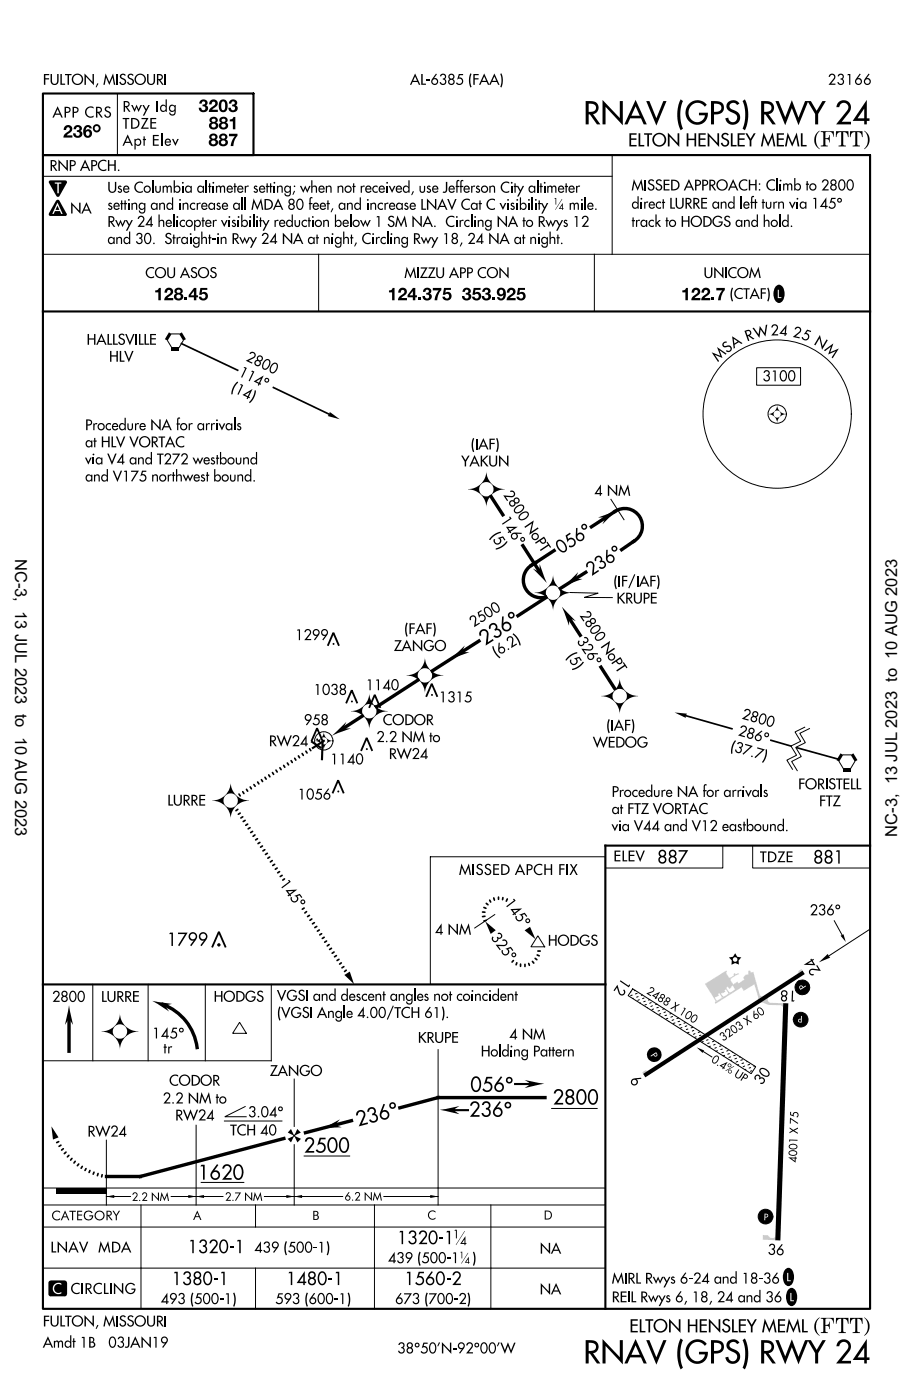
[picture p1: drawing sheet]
<svg xmlns="http://www.w3.org/2000/svg" width="137mm" height="210mm" viewBox="0 0 137 210" stroke-linecap="round" stroke-linejoin="round" font-family="sans-serif">
<defs><g id="words">
<g font-size="3.6">
<text x="87.3" y="18.6">RNAV (GPS) RWY 24</text>
<text x="87.3" y="204.1">RNAV (GPS) RWY 24</text>
</g>
<g font-size="2.5">
<text x="2.3" y="83.6" transform="rotate(90 2.3 83.6)">NC-3, 13 JUL 2023 to 10 AUG 2023</text>
<text x="134.3" y="125.2" transform="rotate(-90 134.3 125.2)">NC-3, 13 JUL 2023 to 10 AUG 2023</text>
</g>
<g font-size="2.4">
<text x="121.7" y="21.9">(FTT)</text>
<text x="121.7" y="199.5">(FTT)</text>
</g>
<g font-size="2.3">
<text x="74" y="95.8" transform="rotate(-33 74 95.8)">3</text>
<text x="75.5" y="94.8" transform="rotate(-33 75.5 94.8)">6 °</text>
<text x="72.6" y="96.7" transform="rotate(-33 72.6 96.7)">2</text>
<text x="56.9" y="167.8" transform="rotate(-15 56.9 167.8)">6 °</text>
<text x="70.2" y="167.2">236°</text>
<text x="70.4" y="163.4">056°</text>
<text x="82.7" y="165.3">2800</text>
<text x="45.5" y="172.5">2500</text>
<text x="53.6" y="168.6" transform="rotate(-15 53.6 168.6)">2</text>
<text x="55.2" y="168.2" transform="rotate(-15 55.2 168.2)">3</text>
<text x="29.6" y="176.6">1620</text>
</g>
<g font-size="2">
<text x="29.7" y="16.8">3203</text>
<text x="9.4" y="20.6">236°</text>
<text x="31.2" y="21.9">887</text>
<text x="31.2" y="19.4">881</text>
<text x="94" y="21.9">ELTON HENSLEY MEML</text>
<text x="23" y="44.9">128.45</text>
<text x="58" y="44.9">124.375</text>
<text x="69.4" y="44.9">353.925</text>
<text x="101.9" y="44.9">122.7</text>
<text x="84" y="83" transform="rotate(-34 84 83)">0</text>
<text x="85.3" y="82.1" transform="rotate(-34 85.3 82.1)">5</text>
<text x="86.5" y="81.3" transform="rotate(-34 86.5 81.3)">6 °</text>
<text x="88.5" y="86.3" transform="rotate(-34 88.5 86.3)">2</text>
<text x="89.8" y="85.4" transform="rotate(-34 89.8 85.4)">3</text>
<text x="91.1" y="84.6" transform="rotate(-34 91.1 84.6)">6 °</text>
<text x="98.4" y="129.2">887</text>
<text x="121.7" y="129.3">881</text>
<text x="25" y="141.6">1799</text>
<text x="28.1" y="187.6">1320-1</text>
<text x="59.5" y="186.2">1320-1</text>
<text x="25.7" y="192.3">1380-1</text>
<text x="42.9" y="192.3">1480-1</text>
<text x="60.5" y="192.3">1560-2</text>
<text x="94.2" y="199.4">ELTON HENSLEY MEML</text>
</g>
<g font-size="1.7">
<text x="6.4" y="12.7">FULTON, MISSOURI</text>
<text x="7.9" y="17.6">APP CRS</text>
<text x="18.4" y="16.7">Rwy Idg</text>
<text x="61.4" y="12.7">AL-6385 (FAA)</text>
<text x="123.9" y="12.7">23166</text>
<text x="18.4" y="21.8">Apt Elev</text>
<text x="18.4" y="19.3">TDZE</text>
<text x="7.4" y="25.6">RNP APCH.</text>
<text x="16.1" y="28.8">Use Columbia altimeter setting; when not received, use Jefferson City altimeter</text>
<text x="94.5" y="28.5">MISSED APPROACH: Climb to 2800</text>
<text x="16.1" y="34">Rwy 24 helicopter visibility reduction below 1 SM NA. Circling NA to Rwys 12</text>
<text x="16.1" y="31.4">setting and increase all MDA 80 feet, and increase LNAV Cat C visibility</text>
<text x="86" y="31.4">mile.</text>
<text x="94.5" y="34">track to HODGS and hold.</text>
<text x="94.5" y="31.2">direct LURRE and left turn via 145°</text>
<text x="16.1" y="36.5">and 30.</text>
<text x="24.1" y="36.5">Straight-in Rwy 24 NA at night, Circling Rwy 18, 24 NA at night.</text>
<text x="13" y="51.6">HALLSVILLE</text>
<text x="36.7" y="53.9" transform="rotate(26 36.7 53.9)">2</text>
<text x="108.9" y="52.9" transform="rotate(-38 108.9 52.9)">S</text>
<text x="109.8" y="52.2" transform="rotate(-32 109.8 52.2)">A</text>
<text x="111.8" y="51.1" transform="rotate(-19 111.8 51.1)">R</text>
<text x="113" y="50.7" transform="rotate(-13 113 50.7)">W</text>
<text x="115.3" y="50.2" transform="rotate(-1 115.3 50.2)">2</text>
<text x="118.6" y="50.4" transform="rotate(12 118.6 50.4)">2</text>
<text x="121.7" y="51.5" transform="rotate(31 121.7 51.5)">N</text>
<text x="123.3" y="52.4" transform="rotate(43 123.3 52.4)">M</text>
<text x="16.3" y="54.1">HLV</text>
<text x="34.5" y="58.5" transform="rotate(26 34.5 58.5)">(1</text>
<text x="35.6" y="56.2" transform="rotate(26 35.6 56.2)">1</text>
<text x="36.2" y="59.3" transform="rotate(26 36.2 59.3)">4 )</text>
<text x="37.8" y="54.5" transform="rotate(26 37.8 54.5)">8</text>
<text x="37.8" y="57.3" transform="rotate(26 37.8 57.3)">4 °</text>
<text x="38.9" y="55" transform="rotate(26 38.9 55)">0</text>
<text x="107.5" y="54.2" transform="rotate(-44 107.5 54.2)">M</text>
<text x="114.1" y="57.1">3100</text>
<text x="12.7" y="64.4">Procedure NA for arrivals</text>
<text x="12.7" y="69.5">via V4 and T272 westbound</text>
<text x="12.7" y="67">at HLV VORTAC</text>
<text x="69" y="69.8">YAKUN</text>
<text x="12.7" y="72.1">and V175 northwest bound.</text>
<text x="74.8" y="77.9" transform="rotate(56 74.8 77.9)">1</text>
<text x="75.3" y="74.1" transform="rotate(56 75.3 74.1)">2</text>
<text x="76" y="75.1" transform="rotate(56 76 75.1)">8</text>
<text x="76.7" y="76.1" transform="rotate(56 76.7 76.1)">0</text>
<text x="77.4" y="77.2" transform="rotate(56 77.4 77.2)">0 N o PT</text>
<text x="73.3" y="80.3" transform="rotate(56 73.3 80.3)">(5 )</text>
<text x="75.5" y="79" transform="rotate(56 75.5 79)">4</text>
<text x="76.2" y="80" transform="rotate(56 76.2 80)">6 °</text>
<text x="44.2" y="95.8">1299</text>
<text x="70.9" y="93.9" transform="rotate(-32 70.9 93.9)">2</text>
<text x="71.9" y="93.3" transform="rotate(-32 71.9 93.3)">5</text>
<text x="73" y="92.6" transform="rotate(-32 73 92.6)">0</text>
<text x="74.1" y="92" transform="rotate(-32 74.1 92)">0</text>
<text x="86.3" y="96" transform="rotate(56 86.3 96)">3</text>
<text x="86.7" y="92.1" transform="rotate(56 86.7 92.1)">2</text>
<text x="87.4" y="93.1" transform="rotate(56 87.4 93.1)">8</text>
<text x="88.1" y="94.2" transform="rotate(56 88.1 94.2)">0</text>
<text x="88.8" y="95.2" transform="rotate(56 88.8 95.2)">0 N o PT</text>
<text x="92.3" y="90.3">KRUPE</text>
<text x="58.9" y="97.4">ZANGO</text>
<text x="74.3" y="98.4" transform="rotate(-32 74.3 98.4)">(6 .2 )</text>
<text x="84.8" y="98.3" transform="rotate(56 84.8 98.3)">(5 )</text>
<text x="87" y="97" transform="rotate(56 87 97)">2</text>
<text x="87.7" y="98" transform="rotate(56 87.7 98)">6 °</text>
<text x="47" y="104">1038</text>
<text x="54.8" y="103.3">1140</text>
<text x="65.7" y="105.1">1315</text>
<text x="110.9" y="107.6" transform="rotate(16 110.9 107.6)">2</text>
<text x="112.1" y="107.9" transform="rotate(16 112.1 107.9)">8</text>
<text x="40.3" y="111.7">RW24</text>
<text x="45.5" y="108.5">958</text>
<text x="56.3" y="111.1">2.2 NM to</text>
<text x="57.3" y="108.5">CODOR</text>
<text x="58.2" y="113.6">RW24</text>
<text x="88.7" y="111.9">WEDOG</text>
<text x="110.4" y="110" transform="rotate(16 110.4 110)">2</text>
<text x="111" y="112.9" transform="rotate(16 111 112.9)">7 .7 )</text>
<text x="111.6" y="110.4" transform="rotate(16 111.6 110.4)">8</text>
<text x="112.8" y="110.7" transform="rotate(16 112.8 110.7)">6 °</text>
<text x="113.3" y="108.2" transform="rotate(16 113.3 108.2)">0</text>
<text x="44.6" y="119.7">1056</text>
<text x="49.4" y="114.4">1140</text>
<text x="91.6" y="119.3">Procedure NA for arrivals</text>
<text x="119.5" y="118.1">FORISTELL</text>
<text x="25.1" y="120.6">LURRE</text>
<text x="91.6" y="124.4">via V44 and V12 eastbound.</text>
<text x="91.6" y="121.8">at FTZ VORTAC</text>
<text x="122.6" y="120.7">FTZ</text>
<text x="68.7" y="131">MISSED APCH FIX</text>
<text x="91.8" y="128.9">ELEV</text>
<text x="113.7" y="129.1">TDZE</text>
<text x="41.8" y="132.4" transform="rotate(53 41.8 132.4)">1</text>
<text x="42.5" y="133.4" transform="rotate(53 42.5 133.4)">4</text>
<text x="43.3" y="134.4" transform="rotate(53 43.3 134.4)">5 °</text>
<text x="75.4" y="135.2" transform="rotate(53 75.4 135.2)">1</text>
<text x="76.2" y="136.2" transform="rotate(53 76.2 136.2)">4</text>
<text x="77" y="137.2" transform="rotate(53 77 137.2)">5 °</text>
<text x="121.2" y="137">236°</text>
<text x="73.4" y="140.3" transform="rotate(53 73.4 140.3)">3</text>
<text x="74.1" y="141.3" transform="rotate(53 74.1 141.3)">2</text>
<text x="74.9" y="142.3" transform="rotate(53 74.9 142.3)">5 °</text>
<text x="82" y="141.6">HODGS</text>
<text x="7.8" y="150">2800</text>
<text x="15.1" y="150">LURRE</text>
<text x="32" y="149.9">HODGS</text>
<text x="41.5" y="149.8">VGSI and descent angles not coincident</text>
<text x="92.5" y="147.3" transform="rotate(124 92.5 147.3)">2</text>
<text x="93.2" y="146.3" transform="rotate(124 93.2 146.3)">1</text>
<text x="119.3" y="148.3" transform="rotate(-178 119.3 148.3)">1</text>
<text x="122.3" y="144.4" transform="rotate(-122 122.3 144.4)">4</text>
<text x="122.9" y="145.4" transform="rotate(-122 122.9 145.4)">2</text>
<text x="22.8" y="155.4">145°</text>
<text x="41.5" y="152.4">(VGSI Angle 4.00/TCH 61).</text>
<text x="24.5" y="157.7">tr</text>
<text x="40.4" y="161.1">ZANGO</text>
<text x="62.5" y="156.1">KRUPE</text>
<text x="72" y="158.1">Holding Pattern</text>
<text x="94.2" y="161.8" transform="rotate(48 94.2 161.8)">6</text>
<text x="114.7" y="161.5" transform="rotate(-55 114.7 161.5)">0</text>
<text x="24.4" y="165.2">2.2 NM to</text>
<text x="25.3" y="162.5">CODOR</text>
<text x="26.2" y="167.7">RW24</text>
<text x="37.1" y="167.2">3.04°</text>
<text x="114" y="162.5" transform="rotate(-55 114 162.5)">3</text>
<text x="13.1" y="170.1">RW24</text>
<text x="34.5" y="169.9">TCH 40</text>
<text x="38.1" y="187.5">439 (500-1)</text>
<text x="58.1" y="189.1">439 (500-1</text>
<text x="114.9" y="187.8" transform="rotate(2 114.9 187.8)">3</text>
<text x="24.1" y="195.2">493 (500-1)</text>
<text x="41.2" y="195.2">593 (600-1)</text>
<text x="59.1" y="195.2">673 (700-2)</text>
<text x="91.6" y="194.9">REIL Rwys 6, 18, 24 and 36</text>
<text x="91.6" y="192.1">MIRL Rwys 6-24 and 18-36</text>
<text x="6.4" y="198.5">FULTON, MISSOURI</text>
<text x="6.4" y="201.7">Amdt 1B</text>
<text x="16.7" y="201.7">03JAN19</text>
<text x="59.5" y="202.6">38°50'N-92°00'W</text>
</g>
<g font-size="1.7" fill="#fff">
<text x="8.2" y="28.9">T</text>
<text x="7.9" y="32">A NA</text>
<text x="7.8" y="193.7">C CIRCLING</text>
</g>
<g font-size="1.6">
<text x="21.7" y="41.6">COU ASOS</text>
<text x="60.5" y="41.6">MIZZU APP CON</text>
<text x="105.3" y="41.6">UNICOM</text>
</g>
<text font-size="1.5" x="7.7" y="182.6">CATEGORY</text>
<g font-size="1.4">
<text x="28.9" y="182.6">A</text>
<text x="46.7" y="182.6">B</text>
<text x="63.9" y="182.5">C</text>
<text x="81.4" y="182.5">D</text>
</g>
<g font-size="1.3" fill="#fff">
<text x="116.3" y="44.6">L</text>
<text x="117.7" y="191.8">L</text>
<text x="118.2" y="194.8">L</text>
</g>
<g font-size="1.3">
<text x="96.7" y="148.6" transform="rotate(32 96.7 148.6)">2</text>
<text x="97.5" y="149.2" transform="rotate(32 97.5 149.2)">4</text>
<text x="98.3" y="149.7" transform="rotate(32 98.3 149.7)">8</text>
<text x="99.1" y="150.2" transform="rotate(32 99.1 150.2)">8 X 1</text>
<text x="102.3" y="152.2" transform="rotate(32 102.3 152.2)">0</text>
<text x="103.1" y="152.7" transform="rotate(32 103.1 152.7)">0</text>
<text x="108.2" y="155.9" transform="rotate(-34 108.2 155.9)">3</text>
<text x="109" y="155.4" transform="rotate(-34 109 155.4)">2</text>
<text x="109.8" y="154.8" transform="rotate(-34 109.8 154.8)">0</text>
<text x="110.6" y="154.3" transform="rotate(-34 110.6 154.3)">3 X 6</text>
<text x="113.8" y="152.2" transform="rotate(-34 113.8 152.2)">0</text>
<text x="106.4" y="158.9" transform="rotate(32 106.4 158.9)">0 .4 % UP</text>
<text x="119.5" y="167.3" transform="rotate(-88 119.5 167.3)">5</text>
<text x="119.3" y="173.1" transform="rotate(-88 119.3 173.1)">0</text>
<text x="119.3" y="172.1" transform="rotate(-88 119.3 172.1)">0</text>
<text x="119.4" y="171.2" transform="rotate(-88 119.4 171.2)">1 X 7</text>
<text x="19.7" y="179.7">2.2 NM</text>
<text x="33.7" y="179.7">2.7 NM</text>
<text x="51.6" y="179.7">6.2 NM</text>
<text x="119.3" y="174" transform="rotate(-88 119.3 174)">4</text>
<text x="67.8" y="185.4">1</text>
</g>
<g font-size="1">
<text x="82.8" y="30.6">1</text>
<text x="68.7" y="188.4">1</text>
</g>
<g font-size="1" fill="#fff">
<text x="120.7" y="147.7" transform="rotate(-123 120.7 147.7)">P</text>
<text x="120.1" y="152" transform="rotate(-178 120.1 152)">P</text>
<text x="97.3" y="158" transform="rotate(57 97.3 158)">P</text>
<text x="114.3" y="182.6" transform="rotate(2 114.3 182.6)">P</text>
</g>
</g></defs>
<g fill="#cfcfcf">
<path d="M114.2 184.8l.7 .1 .4 .4h.6l.2-.2-.1 .5h-1.8z" fill-rule="evenodd"/>
<path d="M113.7 150.1l1.3-.8a.54 .54 0 0 0 .3 .8l1.9 .1 .1 .7-.4-.4-1.9-.1a1.44 1.44 0 0 0-1.3-.3z" fill-rule="evenodd"/>
<path d="M96.1 160.5l.5-.3 .5 .1-.8 .4z" fill-rule="evenodd"/>
<path d="M119.5 145.3l.5-.3 .1 .3-.7 .5z" fill-rule="evenodd"/>
<path d="M105.5 147.3l3.2-2 .1 .1v.3l.4 .7 .6-.4-.1-.2 .3-.2 .1 .2 .4-.2 .1 .2-1.2 .7-.1 .2 .5 .6-.2 .3-.2 .1 .1 .1-.3 .2-.3-.3-.1 .1v.2l.4 .5h.2l-.4 .2-.3-.5h-.2l.1 .2-.7 .4 .3 .3h.2l-.4 .3v-.2l-.3-.6-.2 .2 .1 .2-.6 .4 .3 .4-.2 .1-.1-.2z" fill-rule="evenodd"/>
<path d="M107.1 149.9l2.8-1.8 .1-.1-.4-.4 .2-.3 .6-.4 .1 .3 .9-.6-.2-.2 .4-.5 .4-.1v-.5h.3l.1 .3 .3-.1 1 3.5 .4 .1-.6 .5-.1-.4-.5-1.9-1.6 1-.3-.5-3.9 2.4-.1-.1z" fill-rule="evenodd"/>
</g>
<g fill="none" stroke="#000" stroke-width=".15">
<path d="M25.1 51l.6 1M25.7 50h1.1M27.4 51l-.6 1M113.2 55h6.6v2.7h-6.6zM91.4 74.7l2 3.1M85.3 88.7l4.2 .1-2 .6h4.1M120.4 108.8l-1.4 .8 .8 1.4-1.4 .7 .8 1.3-1.4 .8 .8 1.3M121.2 109.1l-1.5 .7 .8 1.4-1.4 .7 .8 1.3-1.4 .8 .8 1.4M125.6 114l.6 1M126.2 113h1.1M127.9 114l-.6 1M74.1 136.9l-3 2"/>
<path d="M124.9 137.8l1.2 2.3M130.2 139.1l-6.5 4.2M35.9 153l1 1.7h-2.1zM65.6 157.1v23.3M80.5 140.1l1 1.6h-2zM94.6 148.9l-.2 .1M94.7 148l18.4 11.7-.7 1-18.4-11.7zM94.8 149.4l-.1 .1M95.1 148.2l-.2 .1M95.4 148.7l-.3 .1M95.5 149.2l-.2 .1M95.7 149.6l-.2 .1"/>
<path d="M95.9 150.1h-.1M96.1 148.9l-.1 .1M96.4 149.4l-.2 .1M96.6 149.9h-.2M96.8 150.3l-.3 .1M96.9 150.8v.1M97.6 150.5l-.2 .1M97.8 151l-.2 .1M98 151.5h-.1M98.7 151.3h-.2M98.9 151.7l-.3 .1M100.1 152.9h.1"/>
<path d="M101 153.1l-.2 .1M101.7 152.9h-.2M101.9 153.3l-.2 .1M102.1 153.8l-.3 .1M102.8 153.5l-.3 .1M103 154l-.3 .1M103.1 154.5l-.2 .1M103.8 154.2l-.2 .1M104 154.7l-.2 .1M104.2 155.2l-.2 .1M104.8 154.5h-.3M104.9 154.9l-.2 .1"/>
<path d="M105.1 155.4l-.2 .1M105.2 157.4l1.3 .8M105.3 155.9l-.3 .1M105.8 155.1l-.2 .1M106 155.6l-.3 .1M106.2 156.1l-.3 .1M106.3 156.6l-.2 .1M106.9 155.9h-.3M107 156.3l-.2 .1M107.2 156.8l-.2 .1M107.4 157.3l-.3 .1M107.9 156.5l-.2 .1"/>
<path d="M108.1 157l-.2 .1M108.3 157.5l-.3 .1M108.6 156.8h.1M109 157.2l-.2 .1M109.2 157.7l-.3 .1M109.7 157.5h.1M113 159.6h-.2M15.9 179.1h3.6M15.9 170.7v9.7M25.6 179.1h7.8M29.4 168.4v12M30.1 177h6.4"/>
<path d="M33.6 167.8h8.6M36.7 165.6l-3.1 1.6h3.2M39.6 179.1h11.7M44 161.5v7.1M44 171.3v9.1M45.5 173h6.8M57.5 179.1h8.1M82.6 165.9h6.8"/>
<circle cx="116.3" cy="62" r="1.37"/>
<circle cx="116.3" cy="62" r="11.1"/>
<circle cx="48.5" cy="110.9" r="1.37"/>
<circle cx="119.8" cy="152.6" r="1.1"/>
<circle cx="120.1" cy="147.8" r="1.1"/>
<circle cx="114.6" cy="182.1" r="1.1"/>
</g>
<g fill="#000">
<path d="M84.1 29.8l-1 1.6zM25.3 49.8l.4 .2-.6 1-.4-.2zM25.7 52h1.1v.5h-1.1zM26.8 50l.4-.2 .6 1-.4 .2zM49.4 61.7l1.5 1.1-1.8-.5 .2-.3zM101 106.6l1.8 .2-.2 .3v.4zM125.8 112.8l.4 .2-.6 1-.4-.2zM126.2 115h1.1v.5h-1.1zM127.3 113l.4-.2 .6 1-.4 .2zM72.6 137.9l1.6 1.3-.8 .6zM51.5 145.9l.9-.5 .6 1.9zM78.5 139.3l.8-.6 .8 1.9z"/>
<path d="M104.3 156.8l1.1 .4-.2 .4zM117.2 150.2h.8l-1.2 35.5-.8-.1zM96.3 160.7l23.8-15.4 .4 .5-23.9 15.5zM122.6 144l1.3-1.2 .4 .5zM125.8 140.1l.4-.3 .4 1.2zM7.7 168.6l1.1 1.6-.9 .4zM8.4 177.8h7.5v.9h-7.5zM15.9 179.1l1.2-.2v.4zM29.4 179.1l1.2-.2v.4zM28.2 178.9l1.2 .2-1.2 .2zM44 179.1l1.2-.2v.4zM42.8 178.9l1.2 .2-1.2 .2z"/>
<path d="M44.5 169l.5 .5-1 .5zM43 170.5l1-.5-.4 1zM44 170l1.1 .5-.6 .5zM43.6 169l.4 1-.9-.5zM64.4 178.9l1.2 .2-1.2 .2zM69.5 184.2l-1.2 2.2zM70 187.5l-.9 1.6z"/>
<path d="M8.6 15.9l-.8 1.7h.3l.1-.4h.8l.2 .4h.2zM8.6 16.3l.3 .7h-.6z" fill-rule="evenodd"/>
<path d="M12.6 11l1.3 1.3v-1.2h.2v1.7l-1.2-1.3v1.2h-.3z" fill-rule="evenodd"/>
<path d="M15.8 11l.6 1.3 .5-1.3 .4 1.7h-.3l-.1-1.1-.5 1.1-.5-1.1-.2 1.1h-.2z" fill-rule="evenodd"/>
<path d="M24.1 20h.2v1.8h-.2z" fill-rule="evenodd"/>
<path d="M24.8 14.9v1a.5 .5 0 0 0-.7 0 .5 .5 0 0 0 0 .7 .5 .5 0 0 0 .7 0v.1h.2v-1.8zM24.1 16.2a.36 .36 0 0 1 .7 0 .36 .36 0 0 1-.7 0z" fill-rule="evenodd"/>
<path d="M62.1 11l-.7 1.7h.2l.2-.4h.7l.2 .4h.2zM62.1 11.4l.3 .7h-.6z" fill-rule="evenodd"/>
<path d="M70.4 11l.2 .1a2.55 2.55 0 0 0 0 1.9l-.2 .1a2.56 2.56 0 0 1 0-2.1z" fill-rule="evenodd"/>
<path d="M72.5 11l-.8 1.7h.2l.2-.4h.7l.2 .4h.3zM72.5 11.4l.3 .7h-.6z" fill-rule="evenodd"/>
<path d="M74 11l-.8 1.7h.2l.2-.4h.8l.2 .4h.2zM74 11.4l.3 .7h-.6z" fill-rule="evenodd"/>
<path d="M74.9 11.1l.1-.1a2.56 2.56 0 0 1 0 2.1l-.1-.1a2.55 2.55 0 0 0 0-1.9z" fill-rule="evenodd"/>
<path d="M90.2 15l2.6 2.7v-2.6h.4v3.7l-2.6-2.8v2.6h-.4z" fill-rule="evenodd"/>
<path d="M95.1 14.9l-1.6 3.7h.4l.4-.9h1.6l.4 .9h.5zM95.1 15.9l.7 1.4h-1.3z" fill-rule="evenodd"/>
<path d="M101.9 14.9l.3 .2a5.5 5.5 0 0 0 0 4.1l-.3 .3a5.5 5.5 0 0 1 0-4.6z" fill-rule="evenodd"/>
<path d="M111.1 15.1l.4-.2a5.5 5.5 0 0 1 0 4.6l-.4-.3a5.5 5.5 0 0 0 0-4.1z" fill-rule="evenodd"/>
<path d="M129.7 14.9l-2.1 3.2h1.8v.5h.3v-.5h.4v-.4h-.4zM129.3 16.3l.1 1.4h-1z" fill-rule="evenodd"/>
<path d="M8.4 30a.26 .26 0 0 1 .5 0l1 1.9a.24 .24 0 0 1 .1 .3 .24 .24 0 0 1-.2 .1h-2.2a.26 .26 0 0 1-.3-.4z" fill-rule="evenodd"/>
<path d="M8.7 23.9l1.2 1.2v-1.1h.3v1.6l-1.2-1.2v1.2h-.3z" fill-rule="evenodd"/>
<path d="M7.4 27.1l2.3-.1a.27 .27 0 0 1 .3 .4l-1.1 1.9a.28 .28 0 0 1-.5 0l-1.1-2z" fill-rule="evenodd"/>
<path d="M10.6 30.3l1.2 1.2v-1.2h.3v1.7l-1.2-1.3v1.3h-.3z" fill-rule="evenodd"/>
<path d="M12.7 23.9l-.7 1.7h.2l.2-.4h.7l.2 .4h.2zM12.7 24.3l.3 .7h-.6z" fill-rule="evenodd"/>
<path d="M12.9 30.3l-.7 1.7h.2l.2-.5h.7l.2 .5h.2zM12.9 30.7l.3 .7h-.5z" fill-rule="evenodd"/>
<path d="M19.3 34.7v.9a.5 .5 0 0 0-.7 0 .5 .5 0 0 0 0 .7 .5 .5 0 0 0 .7 .1v.1h.2v-1.8zM18.6 36a.4 .4 0 0 1 .8 0 .4 .4 0 0 1-.8 0z" fill-rule="evenodd"/>
<path d="M22.8 27h.2v1.8h-.2z" fill-rule="evenodd"/>
<path d="M23.7 32.1h.2v1l.3-.2 .4 .2v.9h-.2v-.6a.27 .27 0 0 0-.3-.3 .27 .27 0 0 0-.2 .4v.5h-.2z" fill-rule="evenodd"/>
<path d="M25.7 29.5v1a.5 .5 0 0 0-.7 0 .5 .5 0 0 0 0 .7 .5 .5 0 0 0 .7 0v.2h.2v-1.9zM25.1 30.9a.36 .36 0 0 1 .7 0 .36 .36 0 0 1-.7 0z" fill-rule="evenodd"/>
<path d="M26 27v1.8h.2v-.1a.49 .49 0 0 0 .7 0 .49 .49 0 0 0 0-.7 .49 .49 0 0 0-.7 0v-1zM26.1 28.3a.4 .4 0 0 1 .8 0 .4 .4 0 0 1-.8 0z" fill-rule="evenodd"/>
<path d="M25.9 32.1h.2v1.9h-.2z" fill-rule="evenodd"/>
<path d="M30.1 34.7h.2v.9l.3-.2 .3 .2 .1 .9h-.2v-.6a.27 .27 0 0 0-.3-.3 .27 .27 0 0 0-.2 .4v.5h-.2z" fill-rule="evenodd"/>
<path d="M30.8 27h.2v1.8h-.2z" fill-rule="evenodd"/>
<path d="M36.1 32.1v1.9h.2v-.2a.5 .5 0 0 0 .7 0 .5 .5 0 0 0 0-.7 .5 .5 0 0 0-.7 0v-1zM36.2 33.5a.4 .4 0 0 1 .8 0 .4 .4 0 0 1-.8 0z" fill-rule="evenodd"/>
<path d="M36.2 29.5h.1v1.9h-.1z" fill-rule="evenodd"/>
<path d="M36.6 29.5h.2v1.9h-.2z" fill-rule="evenodd"/>
<path d="M37.9 32.1h.2v1.9h-.2z" fill-rule="evenodd"/>
<path d="M38 29.7l.5 1.3 .6-1.3 .3 1.7h-.2l-.2-1.1-.5 1.1-.5-1.1-.2 1.1h-.2z" fill-rule="evenodd"/>
<path d="M43.7 32.1v1a.5 .5 0 0 0-.7 0 .5 .5 0 0 0 0 .7 .5 .5 0 0 0 .7 0v.2h.1v-1.9zM43 33.5a.36 .36 0 0 1 .7 0 .36 .36 0 0 1-.7 0z" fill-rule="evenodd"/>
<path d="M44.6 34.8l-.8 1.7h.3l.1-.4h.8l.2 .4h.2zM44.6 35.3l.3 .6h-.6z" fill-rule="evenodd"/>
<path d="M46.6 27h.2v.9l.3-.1 .3 .2 .1 .8h-.2v-.6a.27 .27 0 0 0-.4-.2 .27 .27 0 0 0-.1 .4v.4h-.2z" fill-rule="evenodd"/>
<path d="M46.4 29.6l.3-.1 .1 .2a.18 .18 0 0 0-.3 0 .18 .18 0 0 0 0 .2v.5h.3v.2h-.3v.8h-.2l-.1-1h.1z" fill-rule="evenodd"/>
<path d="M50.1 32.1v1.9h.2v-.2a.5 .5 0 0 0 .7 0 .5 .5 0 0 0 0-.7 .5 .5 0 0 0-.7 0v-1zM50.3 33.5a.36 .36 0 0 1 .7 0 .36 .36 0 0 1-.7 0z" fill-rule="evenodd"/>
<path d="M51.4 34.7h.1v.9l.4-.2 .3 .2v.9h-.2v-.6a.27 .27 0 0 0-.3-.3 .27 .27 0 0 0-.2 .4v.5h-.1z" fill-rule="evenodd"/>
<path d="M52.4 32.1h.2v1.9h-.2z" fill-rule="evenodd"/>
<path d="M53.8 29.5v1a.5 .5 0 0 0-.7 0 .5 .5 0 0 0 0 .7 .5 .5 0 0 0 .7 0v.2h.2v-1.9zM53.2 30.9a.36 .36 0 0 1 .7 0 .36 .36 0 0 1-.7 0z" fill-rule="evenodd"/>
<path d="M58 34.7h.2v1.8h-.2z" fill-rule="evenodd"/>
<path d="M59.5 32.3l.5 1.2 .6-1.2 .3 1.7h-.2l-.2-1.1-.5 1.1-.5-1.1-.1 1.1h-.3z" fill-rule="evenodd"/>
<path d="M61.1 27v1a.5 .5 0 0 0-.7 0 .5 .5 0 0 0 0 .7 .5 .5 0 0 0 .7 0v.1h.2v-1.8zM60.4 28.3a.4 .4 0 0 1 .8 0 .4 .4 0 0 1-.8 0z" fill-rule="evenodd"/>
<path d="M68.4 27l.3-.1v.2a.18 .18 0 0 0-.2 .1 .18 .18 0 0 0 0 .2v.4h.2v.2h-.2v.8h-.2l-.1-1h.1z" fill-rule="evenodd"/>
<path d="M69 27h.3v.1h-.1l-.1 .2v.5h.2v.2h-.2v.8h-.2l-.1-1h.1z" fill-rule="evenodd"/>
<path d="M70.5 32.1h.2v1.9h-.2z" fill-rule="evenodd"/>
<path d="M75.5 34.8l-.8 1.7h.3l.1-.4h.8l.2 .4h.2zM75.5 35.3l.3 .6h-.6z" fill-rule="evenodd"/>
<path d="M77.8 29.5v1.9h.2v-.2a.5 .5 0 0 0 .7 0 .5 .5 0 0 0 0-.7 .5 .5 0 0 0-.7 0v-1zM78 30.9a.36 .36 0 0 1 .7 0 .36 .36 0 0 1-.7 0z" fill-rule="evenodd"/>
<path d="M79.6 29.5h.2v1.9h-.2z" fill-rule="evenodd"/>
<path d="M80.4 27h.2v1.8h-.2z" fill-rule="evenodd"/>
<path d="M82.2 34.7h.2v.9l.4-.2 .3 .2v.9h-.2v-.6a.27 .27 0 0 0-.3-.3 .27 .27 0 0 0-.2 .4v.5h-.2z" fill-rule="evenodd"/>
<path d="M84.2 30.4l-.6 .9h.5v.1l.2-.1v-.1h-.1zM84.1 30.7v.5h-.3z" fill-rule="evenodd"/>
<path d="M85.3 30.4h.1l.1 .1 .3-.2 .2 .2a.35 .35 0 0 1 .5-.2 .35 .35 0 0 1 .1 .5v.6h-.1v-.6a.22 .22 0 0 0-.2-.3 .22 .22 0 0 0-.2 .3l-.1 .6h-.1v-.6a.22 .22 0 0 0-.1-.2 .22 .22 0 0 0-.3 0l-.1 .8h-.1z" fill-rule="evenodd"/>
<path d="M87.5 29.5h.2v1.9h-.2z" fill-rule="evenodd"/>
<path d="M95.4 29.4v1a.5 .5 0 0 0-.7 0 .5 .5 0 0 0 0 .7 .5 .5 0 0 0 .7 0v.1h.2v-1.8zM94.7 30.7a.4 .4 0 0 1 .8 0 .4 .4 0 0 1-.8 0z" fill-rule="evenodd"/>
<path d="M94.9 26.8l.5 1.3 .6-1.3 .3 1.7h-.2l-.2-1.1-.5 1.1-.5-1.1-.1 1.1h-.3z" fill-rule="evenodd"/>
<path d="M98.1 32.1h.2v1.2l.4-.4h.2l-.4 .4 .5 .7h-.3l-.4-.5v.5h-.2z" fill-rule="evenodd"/>
<path d="M100 19.9l1.4 1.5v-1.5h.3v2.1l-1.5-1.6v1.5h-.2z" fill-rule="evenodd"/>
<path d="M103.1 26.8l-.8 1.7h.3l.1-.4h.8l.2 .4h.2zM103.1 27.3l.3 .6h-.6z" fill-rule="evenodd"/>
<path d="M105.9 19.9l1.5 1.5v-1.5h.2v2.1l-1.4-1.6v1.5h-.3z" fill-rule="evenodd"/>
<path d="M109.8 29.4v1a.5 .5 0 0 0-.7 0 .5 .5 0 0 0 0 .7 .5 .5 0 0 0 .7 0v.1h.2v-1.8zM109.1 30.7a.36 .36 0 0 1 .7 0 .36 .36 0 0 1-.7 0z" fill-rule="evenodd"/>
<path d="M109.7 26.8l-.7 1.7h.2l.2-.4h.7l.2 .4h.2zM109.7 27.3l.3 .6h-.6z" fill-rule="evenodd"/>
<path d="M110.9 29.4h.1v1.8h-.1z" fill-rule="evenodd"/>
<path d="M112.5 29.4l.3-.1 .1 .2a.18 .18 0 0 0-.3 0 .18 .18 0 0 0 0 .3v.4h.3v.2h-.3v.8h-.2l-.1-1h.1z" fill-rule="evenodd"/>
<path d="M113.3 32.1v1a.5 .5 0 0 0-.7 0 .5 .5 0 0 0 0 .7 .5 .5 0 0 0 .7 0v.2h.1v-1.9zM112.6 33.4a.36 .36 0 0 1 .7 0 .36 .36 0 0 1-.7 0z" fill-rule="evenodd"/>
<path d="M114.3 32.1h.2v1l.3-.2 .3 .2 .1 .9h-.2v-.6a.27 .27 0 0 0-.3-.3 .27 .27 0 0 0-.2 .4v.5h-.2z" fill-rule="evenodd"/>
<path d="M114.3 19.8l.7 1.6 .6-1.6 .5 2.1h-.3l-.2-1.3-.6 1.4-.6-1.4-.3 1.3h-.2z" fill-rule="evenodd"/>
<path d="M116.2 26.6h.2v1.9h-.2z" fill-rule="evenodd"/>
<path d="M116.6 32.1h.2v1.9h-.2z" fill-rule="evenodd"/>
<path d="M117.9 32.1v1a.5 .5 0 0 0-.7 0 .5 .5 0 0 0 0 .7 .5 .5 0 0 0 .7 0v.2h.1v-1.9zM117.2 33.5a.36 .36 0 0 1 .7 0 .36 .36 0 0 1-.7 0z" fill-rule="evenodd"/>
<path d="M117.9 19.8l.7 1.6 .6-1.6 .5 2.1h-.3l-.2-1.3-.6 1.4-.6-1.4-.3 1.3h-.2z" fill-rule="evenodd"/>
<path d="M118.9 26.6v1.9h.1v-.2a.5 .5 0 0 0 .7 0 .5 .5 0 0 0 0-.7 .5 .5 0 0 0-.7 0v-1zM119 28a.36 .36 0 0 1 .7 0 .36 .36 0 0 1-.7 0z" fill-rule="evenodd"/>
<path d="M15.2 49.9l-.8 1.7h.2l.2-.4h.8l.1 .4h.3zM15.2 50.3l.3 .7h-.6z" fill-rule="evenodd"/>
<path d="M27.7 39.9l-.8 1.7h.2l.2-.4h.8l.1 .4h.3zM27.7 40.4l.3 .6h-.6z" fill-rule="evenodd"/>
<path d="M60.9 39.9l.5 1.3 .6-1.3 .3 1.7h-.2l-.2-1.1-.5 1.1-.5-1.1-.1 1.1h-.3z" fill-rule="evenodd"/>
<path d="M67.9 39.9l-.7 1.7h.2l.2-.4h.7l.2 .4h.2zM67.9 40.4l.3 .6h-.5z" fill-rule="evenodd"/>
<path d="M74.7 39.9l1.2 1.3v-1.2h.2v1.7l-1.2-1.3v1.2h-.2z" fill-rule="evenodd"/>
<path d="M106.9 39.9l1.2 1.3v-1.2h.2v1.7l-1.2-1.3v1.2h-.2z" fill-rule="evenodd"/>
<path d="M109.6 43l.1 .1a2.51 2.51 0 0 0 0 1.9l-.1 .1a2.56 2.56 0 0 1 0-2.1z" fill-rule="evenodd"/>
<path d="M110.1 43.3l.4-.2h.4l.3 .1v.2a.65 .65 0 0 0-.9 .1 .65 .65 0 0 0 0 .9 .65 .65 0 0 0 .9 0v.3a.84 .84 0 0 1-1.1-.3 .84 .84 0 0 1 0-1.1z" fill-rule="evenodd"/>
<path d="M111.2 43.1h1v.2h-.4v1.4h-.2v-1.4h-.4z" fill-rule="evenodd"/>
<path d="M112.4 39.9l.6 1.3 .5-1.3 .4 1.7h-.2l-.2-1.1-.5 1.1-.5-1.1-.2 1.1h-.2z" fill-rule="evenodd"/>
<path d="M113 43.1l-.8 1.6h.2l.2-.4h.7l.2 .4h.2zM113 43.5l.2 .7h-.5z" fill-rule="evenodd"/>
<path d="M113.9 43.1h.7v.2h-.5v.5h.5v.1h-.5v.8h-.2z" fill-rule="evenodd"/>
<path d="M114.8 43.1l.2-.1a2.52 2.52 0 0 1 0 2.1l-.2-.1a2.51 2.51 0 0 0 0-1.9z" fill-rule="evenodd"/>
<path d="M116.2 42.8a.68 .68 0 0 1 1.1 .4 1.79 1.79 0 0 1-.5 2.1 .91 .91 0 0 1-1-1v-.8z" fill-rule="evenodd"/>
<path d="M16 70.2v1a.5 .5 0 0 0-.7 0 .5 .5 0 0 0 0 .7 .5 .5 0 0 0 .7 0v.2h.2v-1.9zM15.3 71.6a.36 .36 0 0 1 .7 0 .36 .36 0 0 1-.7 0z" fill-rule="evenodd"/>
<path d="M18.6 62.5v1a.5 .5 0 0 0-.7 0 .5 .5 0 0 0 0 .7 .5 .5 0 0 0 .7 0v.2h.2v-1.9zM18 63.9a.36 .36 0 0 1 .7 0 .36 .36 0 0 1-.7 0z" fill-rule="evenodd"/>
<path d="M22.6 67.6v1a.5 .5 0 0 0-.7 0 .5 .5 0 0 0 0 .7 .5 .5 0 0 0 .7 0v.2h.1v-1.9zM21.9 69a.36 .36 0 0 1 .7 0 .36 .36 0 0 1-.7 0z" fill-rule="evenodd"/>
<path d="M25.5 65.2l-.8 1.8h.2l.2-.5h.7l.2 .5h.2zM25.5 65.7l.3 .7h-.6z" fill-rule="evenodd"/>
<path d="M26.3 70.2h.2v1l.4-.2 .3 .2v.9h-.2v-.6a.27 .27 0 0 0-.3-.3 .27 .27 0 0 0-.2 .4v.5h-.2z" fill-rule="evenodd"/>
<path d="M26.6 62.5h.4v.2h-.3v.2v.5h.3v.2h-.3v.8h-.2l-.1-1h.1z" fill-rule="evenodd"/>
<path d="M32.1 70.2v1.9h.1v-.2a.5 .5 0 0 0 .7 0 .5 .5 0 0 0 0-.7 .5 .5 0 0 0-.7 0v-1zM32.2 71.6a.36 .36 0 0 1 .7 0 .36 .36 0 0 1-.7 0z" fill-rule="evenodd"/>
<path d="M32.9 67.6v1.9h.2v-.2a.5 .5 0 0 0 .7 0 .5 .5 0 0 0 0-.7 .5 .5 0 0 0-.7 0v-1zM33.1 69a.36 .36 0 0 1 .7 0 .36 .36 0 0 1-.7 0z" fill-rule="evenodd"/>
<path d="M35 62.5h.2v1.9h-.2z" fill-rule="evenodd"/>
<path d="M37.4 70.2v1a.5 .5 0 0 0-.7 0 .5 .5 0 0 0 0 .7 .5 .5 0 0 0 .7 0v.2h.2v-1.9zM36.8 71.6a.36 .36 0 0 1 .7 0 .36 .36 0 0 1-.7 0z" fill-rule="evenodd"/>
<path d="M38.3 67.6v1a.5 .5 0 0 0-.7 0 .5 .5 0 0 0 0 .7 .5 .5 0 0 0 .7 0v.2h.2v-1.9zM37.6 69a.36 .36 0 0 1 .7 0 .36 .36 0 0 1-.7 0z" fill-rule="evenodd"/>
<path d="M70.1 73.2a2.73 2.73 0 0 0 2.7-2.7 2.87 2.87 0 0 0 .8 2 1.11 1.11 0 0 0-1.6 0 1.11 1.11 0 0 0 0 1.5v.1a2.93 2.93 0 0 0-1.9-.9z" fill-rule="evenodd"/>
<path d="M70.8 65.5l.2 .2a2.59 2.59 0 0 0 0 1.9l-.2 .1a2.56 2.56 0 0 1 0-2.2z" fill-rule="evenodd"/>
<path d="M71 68.1l-.8 1.7h.3l.2-.4h.7l.2 .4h.2zM71 68.6l.3 .6h-.6z" fill-rule="evenodd"/>
<path d="M71.2 65.7h.3v1.6h-.3z" fill-rule="evenodd"/>
<path d="M73.6 72.4a3.2 3.2 0 0 0 1.9 .9 2.71 2.71 0 0 0-2.7 2.7 3.5 3.5 0 0 0-.8-2 1.11 1.11 0 0 0 1.6 0 1.11 1.11 0 0 0 0-1.6z" fill-rule="evenodd"/>
<path d="M72.3 65.6l-.7 1.7h.2l.2-.4h.7l.2 .4h.2zM72.3 66l.3 .7h-.5z" fill-rule="evenodd"/>
<path d="M73.3 65.7h.8v.1h-.6v.5h.5v.2h-.5v.8h-.2z" fill-rule="evenodd"/>
<path d="M74.3 65.7l.1-.2a2.56 2.56 0 0 1 0 2.2l-.1-.1a2.55 2.55 0 0 0 0-1.9z" fill-rule="evenodd"/>
<path d="M74.7 68.1l1.2 1.3v-1.2h.2v1.7l-1.2-1.3v1.2h-.2z" fill-rule="evenodd"/>
<path d="M89.9 72.5l-.9 1.5h.8v.2h.1v-.2h.2v-.2h-.2zM89.8 73.1v.7h-.5z" fill-rule="evenodd"/>
<path d="M91 72.5l1.2 1.3v-1.2h.2v1.7l-1.2-1.3v1.2h-.2z" fill-rule="evenodd"/>
<path d="M89.5 77.5l2.8-1.1-2.1 2.1 .3-.7-.2-.3z" fill-rule="evenodd"/>
<path d="M92.9 72.5l.5 1.3 .6-1.3 .3 1.7h-.2l-.2-1.1-.5 1.1-.5-1.1-.1 1.1h-.3z" fill-rule="evenodd"/>
<path d="M115 62a1.37 1.37 0 0 0 1.3-1.4l.1 .5 .4 .5a.57 .57 0 0 0-.7-.1 .57 .57 0 0 0-.3 .6l.1 .3-.4-.3z" fill-rule="evenodd"/>
<path d="M115.9 62.4a.56 .56 0 0 0 .8-.1 .56 .56 0 0 0 0-.7l.5 .3 .5 .1a1.31 1.31 0 0 0-1.4 1.4l-.1-.6z" fill-rule="evenodd"/>
<path d="M60.9 93.2l.1 .1a2.58 2.58 0 0 0 0 1.9l-.1 .1a2.57 2.57 0 0 1 0-2.1z" fill-rule="evenodd"/>
<path d="M60.9 95.7l-.8 1.7h.2l.2-.4h.8l.1 .4h.3zM60.9 96.2l.3 .6h-.6z" fill-rule="evenodd"/>
<path d="M61.8 95.7l1.2 1.3v-1.2h.2v1.7l-1.2-1.3v1.2h-.2z" fill-rule="evenodd"/>
<path d="M61.3 93.3h.8v.2h-.6v.4h.6v.2h-.6v.8h-.2z" fill-rule="evenodd"/>
<path d="M62.9 93.2l-.8 1.7h.3l.1-.4h.8l.2 .4h.2zM62.9 93.6l.3 .7h-.6z" fill-rule="evenodd"/>
<path d="M63.8 93.3h.8v.2h-.6v.4h.6v.2h-.6v.8h-.2z" fill-rule="evenodd"/>
<path d="M64.8 93.3l.2-.1a2.57 2.57 0 0 1 0 2.1l-.2-.1a2.54 2.54 0 0 0 0-1.9z" fill-rule="evenodd"/>
<path d="M67.4 98.7l2.2-2.1-.4 .7 .2 .3h.9z" fill-rule="evenodd"/>
<path d="M80 88.7a2.73 2.73 0 0 0 2.8-2.7 2.87 2.87 0 0 0 .8 1.9 1.11 1.11 0 0 0-1.5 0 1.11 1.11 0 0 0-.2 1.4l.1 .3a2.91 2.91 0 0 0-2-.9z" fill-rule="evenodd"/>
<path d="M79.8 85.1l.6 .3 .4-.1v-.9l1 2.9z" fill-rule="evenodd"/>
<path d="M83.6 87.9a3.2 3.2 0 0 0 1.9 .9 2.7 2.7 0 0 0-2.7 2.7 3.4 3.4 0 0 0-.8-2 1.11 1.11 0 0 0 1.6 0 1.11 1.11 0 0 0 0-1.6z" fill-rule="evenodd"/>
<path d="M84.1 90.8l2.1 2.2-.7-.4-.3 .2v.9z" fill-rule="evenodd"/>
<path d="M84.4 87.7l2.1-2.1-.3 .7 .2 .3h.8z" fill-rule="evenodd"/>
<path d="M92.2 86.1l.1 .1a2.54 2.54 0 0 0 0 1.9l-.1 .1a2.57 2.57 0 0 1 0-2.1z" fill-rule="evenodd"/>
<path d="M92.6 86.2h.2v1.6h-.2z" fill-rule="evenodd"/>
<path d="M93.1 86.2h.8v.2h-.6v.4h.6v.2h-.6v.8h-.2z" fill-rule="evenodd"/>
<path d="M94.9 85.9l.2 .1-.9 2.1-.2-.1z" fill-rule="evenodd"/>
<path d="M95.3 86.2h.2v1.6h-.2z" fill-rule="evenodd"/>
<path d="M96.4 86.1l-.8 1.7h.3l.1-.4h.8l.2 .4h.2zM96.4 86.5l.3 .7h-.6z" fill-rule="evenodd"/>
<path d="M97.3 86.2h.8v.2h-.6v.4h.6v.2h-.6v.8h-.2z" fill-rule="evenodd"/>
<path d="M98.3 86.2l.2-.1a2.57 2.57 0 0 1 0 2.1l-.2-.1a2.54 2.54 0 0 0 0-1.9z" fill-rule="evenodd"/>
<path d="M31.8 119.8a2.73 2.73 0 0 0 2.7-2.7 2.91 2.91 0 0 0 .8 2 1.1 1.1 0 0 0-1.4-.1 1.1 1.1 0 0 0-.3 1.4l.1 .3a2.91 2.91 0 0 0-1.9-.9z" fill-rule="evenodd"/>
<path d="M45.9 110l-1 1.5h.8v.2h.2v-.2h.2v-.2h-.2zM45.7 110.6v.7h-.5z" fill-rule="evenodd"/>
<path d="M47.1 110.9a1.36 1.36 0 0 0 1.4-1.4l.1 .5 .2 .5a.56 .56 0 0 0-.7 0 .56 .56 0 0 0 0 .8l-.5-.3z" fill-rule="evenodd"/>
<path d="M48.9 110.5l.4 .3 .5 .1a1.42 1.42 0 0 0-1.3 1.4l-.1-.6-.3-.4a.58 .58 0 0 0 .7 0 .58 .58 0 0 0 .1-.8z" fill-rule="evenodd"/>
<path d="M49.7 110.1l2.1-2.1-.3 .7 .2 .3h.8z" fill-rule="evenodd"/>
<path d="M52.5 106.4a2.73 2.73 0 0 0 2.8-2.7 2.89 2.89 0 0 0 .8 2 1.11 1.11 0 0 0-1.6 0 1.11 1.11 0 0 0 0 1.5v.1a2.93 2.93 0 0 0-2-.9z" fill-rule="evenodd"/>
<path d="M52.9 112.7l-.9 1.5h.8v.2h.1v-.2h.2v-.2h-.2zM52.8 113.3v.7h-.5z" fill-rule="evenodd"/>
<path d="M54.5 107.2a1.11 1.11 0 0 0 1.6 0 1.11 1.11 0 0 0 0-1.6 3.2 3.2 0 0 0 1.9 .9 2.71 2.71 0 0 0-2.7 2.7 3.4 3.4 0 0 0-.8-2z" fill-rule="evenodd"/>
<path d="M58.2 101.6l-.9 1.5h.8v.2h.1v-.2h.2v-.2h-.2zM58.1 102.2v.7h-.5z" fill-rule="evenodd"/>
<path d="M60.2 109.4l1.2 1.2v-1.1h.2v1.6l-1.2-1.2v1.2h-.2z" fill-rule="evenodd"/>
<path d="M60.9 101.1a2.73 2.73 0 0 0 2.7-2.8 2.87 2.87 0 0 0 .8 2 1.11 1.11 0 0 0-1.5-.1 1.11 1.11 0 0 0-.2 1.5l.1 .2a2.91 2.91 0 0 0-1.9-.8z" fill-rule="evenodd"/>
<path d="M62.1 109.4l.6 1.2 .6-1.2 .3 1.7h-.2l-.2-1.1-.5 1.1-.5-1.1-.2 1.1h-.2z" fill-rule="evenodd"/>
<path d="M64.4 100.3a3.2 3.2 0 0 0 2 .8 2.71 2.71 0 0 0-2.8 2.7 3.5 3.5 0 0 0-.8-1.9 1.11 1.11 0 0 0 1.6-.1 1.11 1.11 0 0 0 0-1.5z" fill-rule="evenodd"/>
<path d="M63.8 111.9l-.9 1.5h.8v.2h.1v-.2h.2v-.2h-.2zM63.7 112.5v.7h-.5z" fill-rule="evenodd"/>
<path d="M90 104.2a2.73 2.73 0 0 0 2.8-2.8 2.89 2.89 0 0 0 .8 2 1.14 1.14 0 0 0-1.9 .5v.5l.3 .5-.1 .1a2.91 2.91 0 0 0-1.9-.8z" fill-rule="evenodd"/>
<path d="M91.1 107.6l.2 .1a2.58 2.58 0 0 0 0 2l-.2 .1a2.57 2.57 0 0 1 0-2.2z" fill-rule="evenodd"/>
<path d="M91.5 107.7h.2v1.7h-.2z" fill-rule="evenodd"/>
<path d="M93.6 103.4a3.2 3.2 0 0 0 1.9 .8 2.7 2.7 0 0 0-2.7 2.7 3.5 3.5 0 0 0-.8-2 1.11 1.11 0 0 0 1.5 0 1.11 1.11 0 0 0 .1-1.5z" fill-rule="evenodd"/>
<path d="M92.6 107.7l-.7 1.7h.2l.2-.5h.7l.2 .5h.2zM92.6 108.1l.3 .7h-.6z" fill-rule="evenodd"/>
<path d="M93.6 107.7h.8v.2h-.6v.5h.5v.1h-.5v.9h-.2z" fill-rule="evenodd"/>
<path d="M94.5 107.7l.2-.1a2.57 2.57 0 0 1 0 2.2l-.2-.1a2.54 2.54 0 0 0 0-2z" fill-rule="evenodd"/>
<path d="M97.5 117.4v1a.5 .5 0 0 0-.7 0 .5 .5 0 0 0 0 .7 .5 .5 0 0 0 .7 0v.2h.1v-1.9zM96.8 118.8a.36 .36 0 0 1 .7 0 .36 .36 0 0 1-.7 0z" fill-rule="evenodd"/>
<path d="M103.7 117.6l-.7 1.7h.2l.2-.4h.7l.2 .4h.2zM103.7 118l.3 .7h-.5z" fill-rule="evenodd"/>
<path d="M105.4 117.4h.4v.2l-.2-.1-.1 .2v.6h.3v.1h-.3v.9h-.2l-.1-1h.1z" fill-rule="evenodd"/>
<path d="M110 110.8l.2 .1a2.59 2.59 0 0 0-.6 1.9h-.2a2.56 2.56 0 0 1 .6-2z" fill-rule="evenodd"/>
<path d="M110.4 111.2a.46 .46 0 0 1 .7 0 .46 .46 0 0 1-.2 .7 .5 .5 0 0 1-.2 .8 .5 .5 0 0 1-.7-.5h.2a.32 .32 0 0 0 .3 .4 .32 .32 0 0 0 .4-.3 .32 .32 0 0 0-.3-.4v-.1a.27 .27 0 0 0 .4-.2 .27 .27 0 0 0-.1-.3 .27 .27 0 0 0-.4 .1h-.2z" fill-rule="evenodd"/>
<path d="M113.9 117.4h.1v1.9h-.1z" fill-rule="evenodd"/>
<path d="M35.3 119a3.3 3.3 0 0 0 2 .9 2.7 2.7 0 0 0-2.8 2.7 3.4 3.4 0 0 0-.7-2 1.11 1.11 0 0 0 1.5 0 1.11 1.11 0 0 0 0-1.6z" fill-rule="evenodd"/>
<path d="M66.1 138.2l-1 1.5h.8v.2h.2v-.2h.2v-.2h-.2zM65.9 138.8v.7h-.4z" fill-rule="evenodd"/>
<path d="M67.1 138.2l1.2 1.3v-1.2h.2v1.7l-1.2-1.3v1.2h-.2z" fill-rule="evenodd"/>
<path d="M69 138.2l.6 1.3 .6-1.3 .3 1.7h-.2l-.2-1.1-.5 1.1-.5-1.1-.2 1.1h-.2z" fill-rule="evenodd"/>
<path d="M69.1 129.3l.5 1.2 .6-1.2 .3 1.7h-.2l-.2-1.1-.5 1.1-.5-1.1-.2 1.1h-.2z" fill-rule="evenodd"/>
<path d="M77.8 129.3l-.7 1.7h.2l.2-.5h.7l.2 .5h.2zM77.8 129.7l.3 .7h-.6z" fill-rule="evenodd"/>
<path d="M102.6 122.5v1a.5 .5 0 0 0-.7 0 .5 .5 0 0 0 0 .7 .5 .5 0 0 0 .7 0v.2h.2v-1.9zM101.9 123.9a.4 .4 0 0 1 .8 0 .4 .4 0 0 1-.8 0z" fill-rule="evenodd"/>
<path d="M103.8 120.1l-.8 1.7h.2l.2-.4h.8l.2 .4h.2zM103.8 120.6l.3 .6h-.6z" fill-rule="evenodd"/>
<path d="M111.8 122.5v1.9h.2v-.2a.5 .5 0 0 0 .7 0 .5 .5 0 0 0 0-.7 .5 .5 0 0 0-.7 0v-1zM111.9 123.9a.36 .36 0 0 1 .7 0 .36 .36 0 0 1-.7 0z" fill-rule="evenodd"/>
<path d="M117.2 122.5v1a.5 .5 0 0 0-.7 0 .5 .5 0 0 0 0 .7 .5 .5 0 0 0 .7 0v.2h.1v-1.9zM116.5 123.9a.36 .36 0 0 1 .7 0 .36 .36 0 0 1-.7 0z" fill-rule="evenodd"/>
<path d="M10.3 150.5l.6 2.9-.4-.7h-.4l-.4 .7z" fill-rule="evenodd"/>
<path d="M15.2 154.4a2.73 2.73 0 0 0 2.8-2.7 2.92 2.92 0 0 0 .8 1.9 1.11 1.11 0 0 0-1.6 0 1.11 1.11 0 0 0 0 1.6v.1a2.92 2.92 0 0 0-2-.9z" fill-rule="evenodd"/>
<path d="M17.2 155.2a1.11 1.11 0 0 0 1.5-.1 1.11 1.11 0 0 0 .1-1.5 2.73 2.73 0 0 0 1.9 .8v.1a2.66 2.66 0 0 0-2.7 2.6 3.4 3.4 0 0 0-.8-1.9z" fill-rule="evenodd"/>
<path d="M22.8 149.8l2.9 .5-.7 .1-.1 .4 .4 .6z" fill-rule="evenodd"/>
<path d="M25.1 153.7l-1 1.5h.8v.2h.2v-.2h.2v-.2h-.2zM24.9 154.4v.6h-.5z" fill-rule="evenodd"/>
<path d="M41.8 150.6l.2 .1a2.54 2.54 0 0 0 0 2l-.2 .1a2.57 2.57 0 0 1 0-2.2z" fill-rule="evenodd"/>
<path d="M50.1 147.9v1a.5 .5 0 0 0-.7 0 .5 .5 0 0 0 0 .7 .5 .5 0 0 0 .7 0v.2h.1v-1.9zM49.4 149.3a.36 .36 0 0 1 .7 0 .36 .36 0 0 1-.7 0z" fill-rule="evenodd"/>
<path d="M51.5 150.5h.1v1.9h-.1z" fill-rule="evenodd"/>
<path d="M51.9 147.9v1a.5 .5 0 0 0-.7 0 .5 .5 0 0 0 0 .7 .5 .5 0 0 0 .7 0v.2h.2v-1.9zM51.2 149.3a.36 .36 0 0 1 .7 0 .36 .36 0 0 1-.7 0z" fill-rule="evenodd"/>
<path d="M58.8 150.5l.1 .1-.9 2h-.1z" fill-rule="evenodd"/>
<path d="M62 147.9h.2v1.9h-.2z" fill-rule="evenodd"/>
<path d="M66.1 150.7l.2-.1a2.57 2.57 0 0 1 0 2.2l-.2-.1a2.54 2.54 0 0 0 0-2z" fill-rule="evenodd"/>
<path d="M74.5 147.9v1a.5 .5 0 0 0-.7 0 .5 .5 0 0 0 0 .7 .5 .5 0 0 0 .7 0v.2h.2v-1.9zM73.8 149.3a.36 .36 0 0 1 .7 0 .36 .36 0 0 1-.7 0z" fill-rule="evenodd"/>
<path d="M74.7 156.3h.2v1.8h-.2z" fill-rule="evenodd"/>
<path d="M76 156.3v1a.5 .5 0 0 0-.7 0 .5 .5 0 0 0 0 .7 .5 .5 0 0 0 .7 0v.1h.1v-1.8zM75.3 157.6a.36 .36 0 0 1 .7 0 .36 .36 0 0 1-.7 0z" fill-rule="evenodd"/>
<path d="M77.2 153.9l-1 1.5h.8v.2h.2v-.2h.2v-.2h-.2zM77 154.5v.7h-.4z" fill-rule="evenodd"/>
<path d="M78.2 153.9l1.2 1.3v-1.2h.3v1.7l-1.2-1.3v1.2h-.3z" fill-rule="evenodd"/>
<path d="M80.2 153.9l.5 1.3 .6-1.3 .3 1.7h-.2l-.2-1.1-.5 1.1-.5-1.1-.2 1.1h-.2z" fill-rule="evenodd"/>
<path d="M109.1 143.3l.6-.1 .3-.5 .3 .5 .7 .1-.5 .5 .1 .6-.6-.3-.5 .3v-.6z" fill-rule="evenodd"/>
<path d="M18.7 168.4l-1 1.5h.9v.2h.1v-.2h.2v-.2h-.2zM18.5 169l.1 .7h-.5z" fill-rule="evenodd"/>
<path d="M22.7 178.4l.9 1v-.9h.2v1.3l-.9-1v1h-.2z" fill-rule="evenodd"/>
<path d="M24.2 178.4l.4 1 .4-1 .3 1.4h-.2l-.1-.9-.4 .9-.4-.9-.1 .9h-.2z" fill-rule="evenodd"/>
<path d="M28.3 163.5l1.1 1.2v-1.1h.3v1.6l-1.2-1.2v1.2h-.2z" fill-rule="evenodd"/>
<path d="M30.2 163.5l.5 1.2 .6-1.2 .3 1.7h-.2l-.2-1.1-.5 1.1-.5-1.1-.2 1.1h-.2z" fill-rule="evenodd"/>
<path d="M31.9 166l-1 1.5h.8v.2h.2v-.2h.1v-.2h-.1zM31.7 166.6v.7h-.5z" fill-rule="evenodd"/>
<path d="M36.7 178.4l.9 1v-.9h.2v1.3l-1-1v.9h-.1z" fill-rule="evenodd"/>
<path d="M38.1 178.4l.5 1 .4-1 .3 1.3h-.2l-.2-.8-.3 .9-.4-.9-.2 .8h-.1z" fill-rule="evenodd"/>
<path d="M39.9 168.2l-.9 1.5h.8v.3h.1v-.3h.2v-.2h-.2zM39.8 168.9v.6h-.5z" fill-rule="evenodd"/>
<path d="M41.3 165.5l-1 1.5h.8v.2h.2v-.2h.1v-.2h-.1zM41.1 166.1v.7h-.5z" fill-rule="evenodd"/>
<path d="M42.3 159.3l-.8 1.8h.3l.1-.5h.8l.2 .5h.2zM42.3 159.8l.3 .7h-.6z" fill-rule="evenodd"/>
<path d="M43.2 159.4l1.2 1.2v-1.2h.2v1.7l-1.2-1.3v1.3h-.2z" fill-rule="evenodd"/>
<path d="M48.2 168.9l2.7-1.4-.6 .6 .1 .4 .8 .2z" fill-rule="evenodd"/>
<path d="M54.6 178.4l.9 1v-.9h.2v1.3l-1-1v.9h-.1z" fill-rule="evenodd"/>
<path d="M56 178.4l.5 1 .4-1 .3 1.3h-.2l-.1-.8-.4 .8-.4-.8-.1 .8h-.2z" fill-rule="evenodd"/>
<path d="M65.8 166.1l3-.5-.7 .4v.3l.7 .5z" fill-rule="evenodd"/>
<path d="M78.5 161.6l3 .6-3 .7 .7-.5v-.3z" fill-rule="evenodd"/>
<path d="M7.7 185.9h.2v1.4h.5v.2h-.7z" fill-rule="evenodd"/>
<path d="M8.6 185.8l1.2 1.2v-1.1h.2v1.6l-1.2-1.2v1.2h-.2z" fill-rule="evenodd"/>
<path d="M7.3 191.8l.3-.1h2.1l.2 .1 .1 .2v1.7l-.1 .2-.2 .2h-2.1a.36 .36 0 0 1-.4-.4v-1.7z" fill-rule="evenodd"/>
<path d="M11 185.8l-.8 1.7h.2l.2-.4h.8l.2 .4h.2zM11 186.2l.3 .7h-.6z" fill-rule="evenodd"/>
<path d="M11.8 185.9h.2l.5 1.1 .5-1.1h.2l-.7 1.7z" fill-rule="evenodd"/>
<path d="M12.6 196.8l1.3 1.3v-1.2h.2v1.7l-1.2-1.3v1.2h-.3z" fill-rule="evenodd"/>
<path d="M15.1 185.8l.5 1.2 .6-1.2 .3 1.7h-.2l-.2-1.1-.5 1.1-.5-1.1-.2 1.1h-.2z" fill-rule="evenodd"/>
<path d="M15.8 196.8l.6 1.3 .5-1.3 .4 1.7h-.3l-.1-1.1-.5 1.2-.5-1.1-.2 1h-.2z" fill-rule="evenodd"/>
<path d="M16.8 185.9v1.6h.3a.82 .82 0 0 0 .9-.8 .82 .82 0 0 0-.9-.8zM17 186a.66 .66 0 0 1 .8 .7 .66 .66 0 0 1-.8 .6z" fill-rule="evenodd"/>
<path d="M17 192l1.2 1.2v-1.1h.3v1.6l-1.2-1.2v1.2h-.3z" fill-rule="evenodd"/>
<path d="M18.9 185.8l-.8 1.7h.2l.2-.4h.8l.1 .4h.3zM18.9 186.2l.3 .7h-.6z" fill-rule="evenodd"/>
<path d="M25.1 193.5l-1 1.5h.8v.2h.2v-.2h.1v-.2h-.1zM24.9 194.1v.7h-.5z" fill-rule="evenodd"/>
<path d="M28.8 193.5l.1 .1a2.54 2.54 0 0 0 0 1.9l-.1 .1a2.6 2.6 0 0 1 0-2.1z" fill-rule="evenodd"/>
<path d="M34.9 193.6l.1-.1a2.57 2.57 0 0 1 0 2.1l-.1-.1a2.54 2.54 0 0 0 0-1.9z" fill-rule="evenodd"/>
<path d="M39.1 185.8l-1 1.5h.8v.2h.2v-.2h.1v-.2h-.1zM38.9 186.4v.7h-.5z" fill-rule="evenodd"/>
<path d="M42.8 185.8l.2 .1a2.54 2.54 0 0 0 0 1.9l-.2 .1a2.57 2.57 0 0 1 0-2.1z" fill-rule="evenodd"/>
<path d="M45.6 190.3l-1.2 1.8h1v.2h.2v-.2h.2v-.3h-.2zM45.4 191v.8h-.6z" fill-rule="evenodd"/>
<path d="M45.9 193.5l.2 .1a2.54 2.54 0 0 0 0 1.9l-.2 .1a2.57 2.57 0 0 1 0-2.1z" fill-rule="evenodd"/>
<path d="M48.9 185.9l.2-.1a2.57 2.57 0 0 1 0 2.1l-.2-.1a2.58 2.58 0 0 0 0-1.9z" fill-rule="evenodd"/>
<path d="M52 193.6l.2-.1a2.57 2.57 0 0 1 0 2.1l-.2-.1a2.54 2.54 0 0 0 0-1.9z" fill-rule="evenodd"/>
<path d="M59.1 187.4l-1 1.4h.8v.3h.2v-.3h.2v-.1h-.2zM58.9 188v.7h-.5z" fill-rule="evenodd"/>
<path d="M62.8 187.3l.2 .2a2.58 2.58 0 0 0 0 1.9l-.2 .1a2.57 2.57 0 0 1 0-2.2z" fill-rule="evenodd"/>
<path d="M63.9 193.5l.1 .1a2.54 2.54 0 0 0 0 1.9l-.1 .1a2.57 2.57 0 0 1 0-2.1z" fill-rule="evenodd"/>
<path d="M69.7 185l-.8 1.2h.6v.2h.2v-.2h.1v-.2h-.1zM69.5 185.5v.5h-.3z" fill-rule="evenodd"/>
<path d="M70 193.6l.1-.1a2.57 2.57 0 0 1 0 2.1l-.1-.1a2.54 2.54 0 0 0 0-1.9z" fill-rule="evenodd"/>
<path d="M70.2 188.1l-.6 .9h.5v.1l.2-.1v-.1h-.1zM70.1 188.5v.4h-.3z" fill-rule="evenodd"/>
<path d="M70.8 187.5l.1-.2a2.6 2.6 0 0 1 0 2.2l-.1-.1a2.54 2.54 0 0 0 0-1.9z" fill-rule="evenodd"/>
<path d="M80.9 186l1.2 1.2v-1.2h.2v1.7l-1.2-1.3v1.2h-.2z" fill-rule="evenodd"/>
<path d="M80.9 192l1.2 1.3v-1.2h.2v1.7l-1.2-1.3v1.2h-.2z" fill-rule="evenodd"/>
<path d="M83.2 185.9l-.8 1.7h.3l.2-.4h.7l.2 .4h.2zM83.2 186.4l.3 .6h-.6z" fill-rule="evenodd"/>
<path d="M83.2 192l-.8 1.7h.3l.2-.4h.7l.2 .4h.2zM83.2 192.5l.3 .6h-.6z" fill-rule="evenodd"/>
<path d="M91.9 190.4l.6 1.3 .6-1.3 .3 1.7h-.2l-.2-1.1-.5 1.2-.5-1.2-.2 1.1h-.2z" fill-rule="evenodd"/>
<path d="M100.1 197.4l1.5 1.5v-1.4h.3v2l-1.5-1.5v1.4h-.3z" fill-rule="evenodd"/>
<path d="M106.1 197.4l1.5 1.5v-1.4h.2v2l-1.4-1.5v1.4h-.3z" fill-rule="evenodd"/>
<path d="M110.1 190.3v1a.5 .5 0 0 0-.7 0 .5 .5 0 0 0 0 .7 .5 .5 0 0 0 .7 0v.1h.2v-1.8zM109.4 191.6a.36 .36 0 0 1 .7 0 .36 .36 0 0 1-.7 0z" fill-rule="evenodd"/>
<path d="M113.7 193.1v1a.5 .5 0 0 0-.8 0 .5 .5 0 0 0 0 .7 .5 .5 0 0 0 .8 0v.1h.1v-1.8zM113 194.4a.36 .36 0 0 1 .7 0 .36 .36 0 0 1-.7 0z" fill-rule="evenodd"/>
<path d="M114.5 197.4l.6 1.5 .7-1.5 .4 2h-.2l-.3-1.3-.6 1.4-.6-1.4-.2 1.3h-.2z" fill-rule="evenodd"/>
<path d="M117.6 189.9a.68 .68 0 0 1 1.1 .5 1.79 1.79 0 0 1-.5 2.1 .91 .91 0 0 1-1-1.1v-.8z" fill-rule="evenodd"/>
<path d="M118.1 192.9a.68 .68 0 0 1 1.1 .5 1.79 1.79 0 0 1-.5 2.1 .91 .91 0 0 1-1-1.1v-.8z" fill-rule="evenodd"/>
<path d="M118.1 197.4l.6 1.5 .7-1.5 .4 2h-.2l-.3-1.3-.6 1.4-.6-1.4-.2 1.3h-.2z" fill-rule="evenodd"/>
<path d="M10.5 199.9v.9a.5 .5 0 0 0-.7 0 .5 .5 0 0 0 0 .7 .5 .5 0 0 0 .7 0v.2h.2v-1.8zM9.8 201.2a.36 .36 0 0 1 .7 0 .36 .36 0 0 1-.7 0z" fill-rule="evenodd"/>
<path d="M20.2 200l-.7 1.7h.2l.2-.4h.7l.2 .4h.2zM20.2 200.5l.3 .6h-.5z" fill-rule="evenodd"/>
<path d="M21.2 200l1.2 1.3v-1.2h.2v1.7l-1.2-1.3v1.2h-.2z" fill-rule="evenodd"/>
<path d="M66.1 200.9l1.2 1.2v-1.1h.2v1.6l-1.1-1.2v1.2h-.3z" fill-rule="evenodd"/>
<path d="M74.9 201h.2l.5 1.1 .4-1.2 .5 1.2 .4-1.1h.3l-.7 1.6-.5-1.1-.4 1.1z" fill-rule="evenodd"/>
<path d="M90.2 200.4l2.6 2.7v-2.5h.4v3.6l-2.6-2.7v2.6h-.4z" fill-rule="evenodd"/>
<path d="M95.1 200.4l-1.6 3.7h.4l.4-.9h1.6l.4 .9h.5zM95.1 201.4l.7 1.4h-1.3z" fill-rule="evenodd"/>
<path d="M101.9 200.3l.3 .3a5.5 5.5 0 0 0 0 4.1l-.3 .3a5.5 5.5 0 0 1 0-4.7z" fill-rule="evenodd"/>
<path d="M111.1 200.6l.4-.3a5.5 5.5 0 0 1 0 4.7l-.4-.3a5.5 5.5 0 0 0 0-4.1z" fill-rule="evenodd"/>
<path d="M129.7 200.4l-2.1 3.2h1.8v.5h.3v-.5h.4v-.4h-.4zM129.3 201.7l.1 1.5h-1z" fill-rule="evenodd"/>
<circle cx="49.9" cy="96.4" r=".15"/>
<circle cx="47.5" cy="110.7" r=".15"/>
<circle cx="48.5" cy="110.9" r=".07"/>
<circle cx="50.6" cy="118.5" r=".15"/>
<circle cx="52.7" cy="105" r=".15"/>
<circle cx="54.9" cy="112.1" r=".15"/>
<circle cx="56.1" cy="105.7" r=".15"/>
<circle cx="64.7" cy="104" r=".15"/>
<circle cx="32.8" cy="141.4" r=".25"/>
<circle cx="97.9" cy="157.9" r="1.1"/>
<circle cx="119.8" cy="152.6" r="1.1"/>
<circle cx="120.1" cy="147.8" r="1.1"/>
<circle cx="44" cy="170" r=".16"/>
<circle cx="114.6" cy="182.1" r="1.1"/>
</g>
<path d="M46.7 111l1.3 .9M48.3 111.2l-.1 2.4M48.5 110.9l-1.7 1M68.1 166.2h1.9M77.1 162.3h2.2" fill="none" stroke="#000" stroke-width=".32"/>
<g fill="none" stroke="#000" stroke-width=".51">
<path d="M73.5 74.3l1.8 2.8M92 76.6l-3.5 2.3M92 76.6a2.64 2.64 0 0 1 3.7 .7 2.64 2.64 0 0 1-.8 3.7l-1.9 1.3M71.7 95.9l-7 4.5M78.3 81.7l2.5 3.9M79.6 84.6a2.64 2.64 0 0 0-1.1 3.3 2.64 2.64 0 0 0 3.1 1.5M81.7 89.4l-4.2 2.8M82.9 82.4l-3.3 2.2M85.2 92.6l1.6 2.5M87.7 85.7l-3.8 2.4M89.9 99.9l2.1 3.2M54.2 107.2l-2.7 1.8"/>
<path d="M62.6 101.8l-6.2 4M10.3 152.7v4.6M24.4 150.3a8 8 0 0 1 5.1 6.5M42.5 170.4l-21.5 5.7h-5.1M52.6 167.7l-6.9 1.8M81.6 164.3h-16l-5.8 1.5"/>
</g>
<g fill="none" stroke="#000" stroke-width=".25">
<path d="M27.2 51.4l8.4 4M40.9 58l8.5 4M35.8 118.9l.2 .2M36.3 118.5l.2 .3M36.9 118.1l.2 .3M37.5 117.8l.1 .3M38 117.4l.2 .3M38.6 117.1l.1 .2M39.1 116.7l.2 .3M39.7 116.3l.1 .3M40.2 116l.2 .3M40.8 115.6l.2 .3"/>
<path d="M41.3 115.3l.2 .3M41.9 114.9l.2 .3M42.5 114.6l.1 .2M43 114.2l.2 .3M43.6 113.9l.1 .2M44.1 113.5l.2 .3M44.7 113.1l.1 .3M45.2 112.8l.2 .3M45.8 112.4l.2 .3M46.3 112.1l.2 .3M102.5 107.1l7 2M115.4 110.8l3 .9"/>
<path d="M119.3 111.9l6 1.7M35.6 121.1l-.3 .2M36 121.7l-.3 .2M36.3 122.3l-.2 .1M36.7 122.8l-.3 .2M37.1 123.3l-.3 .2M37.4 123.9l-.3 .2M37.8 124.4l-.3 .2M38.2 125l-.3 .2M38.5 125.5l-.2 .2M38.9 126.1l-.3 .2M39.3 126.6l-.3 .2"/>
<path d="M39.6 127.2l-.2 .2M40 127.7l-.3 .2M40.4 128.3l-.3 .2M40.7 128.8l-.2 .2M41.1 129.4l-.3 .1M41.5 129.9l-.3 .2M41.8 130.5l-.2 .1M42.2 131l-.3 .2M46.3 137l-.3 .2M46.7 137.5l-.3 .2M47 138.1l-.2 .2M47.4 138.7l-.3 .1"/>
<path d="M47.8 139.2l-.3 .2M48.1 139.8l-.2 .1M72.2 136.5h.4M72.4 135.8l.3 .2M72.6 137.1l-.4 .1M72.8 137.8l-.4 .1M72.8 135.2l.2 .2M73.3 134.7l.1 .3M73.9 134.4l.1 .3M74.6 134.3v.3M48.5 140.3l-.3 .2M48.9 140.8l-.3 .2"/>
<path d="M49.3 141.4l-.3 .2M49.6 141.9l-.3 .2M50 142.5l-.3 .2M50.4 143l-.3 .2M50.7 143.6l-.2 .2M51.1 144.1l-.3 .2M51.5 144.7l-.3 .2M51.8 145.2l-.2 .2M77.9 144.3v.3M78.6 144.3v.4M79.1 144.2l.1 .3M79.7 143.9l.2 .3"/>
<path d="M80.1 143.4l.3 .2M80.4 142.9l.3 .2M80.5 142.4h.4M8.8 170.9l-.3 .1M9.1 171.4l-.3 .2M9.5 171.9l-.3 .2M9.9 172.4l-.3 .3M10.3 172.9l-.2 .3M10.8 173.4l-.2 .2M11.3 173.8l-.2 .3M11.8 174.2l-.2 .3M12.3 174.6l-.2 .3"/>
<path d="M12.9 174.9l-.2 .3M13.5 175.2l-.2 .3M14.1 175.4l-.2 .4M14.7 175.6l-.1 .4M15.3 175.8l-.1 .4"/>
</g>
<path d="M49.1 96.5l.8-1.8 .8 1.8M46.7 110.8l.8-1.8 .7 1.8M49.8 118.6l.8-1.8 .8 1.8M51.9 105.1l.7-1.8 .8 1.8M54.1 112.3l.8-1.9 .8 1.9M55.3 105.8l.8-1.8 .8 1.8M63.8 104.2l.8-1.9 .8 1.9M31.8 141.7l1-2.2 .9 2.2" fill="none" stroke="#000" stroke-width=".28"/>
<circle cx="110" cy="143.6" r=".34" fill="#fff"/>
<path d="M6.4 14h31.5v9.2h-31.5zM6.4 23.2h123.8v172.7h-123.8zM6.4 46.6h123.8M130.2 126.6h-39.6v69.3M6.4 147.3h84.2" fill="none" stroke="#000" stroke-width=".32"/>
<g fill="none" stroke="#000" stroke-width=".15">
<path d="M17.6 14v9.2M6.4 38.1h123.8M6.4 26.4h85.2M47.7 38.1v8.5M89 38.1v8.5M91.6 23.2v14.9M64.4 128.2h26.2v19.1h-26.2zM108.2 126.6v3.3h-17.6M112.7 126.6v3.3h17.5M13.9 147.3v11.5M22.2 147.3v11.5M30.7 147.3v11.5"/>
<path d="M40.6 147.3v11.5h-34.2M6.4 177.8h84.2M6.4 180.4h84.2M6.4 183.7h84.2M6.4 189.8h84.2M21.1 180.4v15.5M38.2 180.4v3.3M38.2 189.8v6.1M56 180.4v15.5M73.5 180.4v15.5"/>
</g>
<g fill="#fff">
<path d="M1.8 83.6h2.7z" fill-rule="evenodd"/>
<path d="M1.8 83.6h2.7v41.6h-2.7z" fill-rule="evenodd"/>
<path d="M132.1 125.2h2.7z" fill-rule="evenodd"/>
<path d="M132.3 83.6h2.5v41.6h-2.5z" fill-rule="evenodd"/>
</g>
<use href="#words"/>
</svg>
